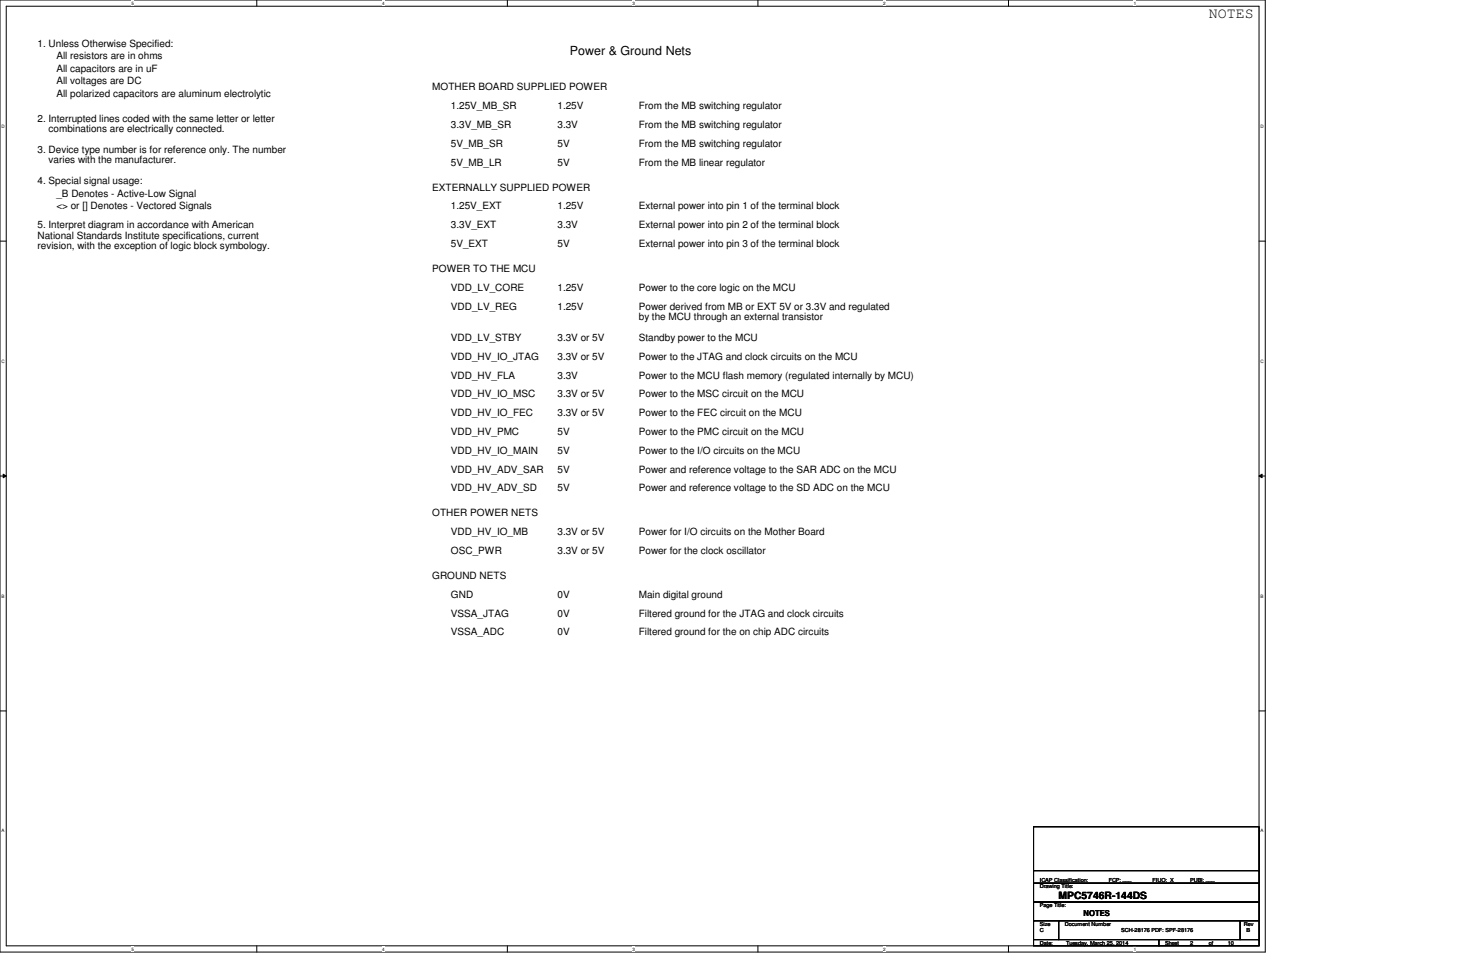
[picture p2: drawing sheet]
<svg xmlns="http://www.w3.org/2000/svg" width="432mm" height="279mm" viewBox="0 0 432 279" stroke-linecap="round" stroke-linejoin="round" font-family="sans-serif">
<defs><g id="words">
<text font-size="4.4" x="352.9" y="5.3">NOTES</text>
<text font-size="3.6" x="166.4" y="16">Power &amp; Ground Nets</text>
<g font-size="2.9">
<text x="11" y="13.6">1. Unless Otherwise Specified:</text>
<text x="16.5" y="17.2">All resistors are in ohms</text>
<text x="16.5" y="20.9">All capacitors are in uF</text>
<text x="16.5" y="24.6">All voltages are DC</text>
<text x="16.5" y="28.2">All polarized capacitors are aluminum electrolytic</text>
<text x="126.2" y="26.4">MOTHER BOARD SUPPLIED POWER</text>
<text x="11" y="35.5">2. Interrupted lines coded with the same letter or letter</text>
<text x="131.7" y="31.9">1.25V_MB_SR</text>
<text x="162.8" y="31.9">1.25V</text>
<text x="186.5" y="31.9">From the MB switching regulator</text>
<text x="14.2" y="38.5">combinations are electrically connected.</text>
<text x="131.7" y="37.4">3.3V_MB_SR</text>
<text x="162.8" y="37.4">3.3V</text>
<text x="186.5" y="37.4">From the MB switching regulator</text>
<text x="11" y="44.7">3. Device type number is for reference only. The number</text>
<text x="14.2" y="47.7">varies with the manufacturer.</text>
<text x="131.7" y="42.8">5V_MB_SR</text>
<text x="162.8" y="42.8">5V</text>
<text x="186.5" y="42.8">From the MB switching regulator</text>
<text x="11" y="53.8">4. Special signal usage:</text>
<text x="131.7" y="48.3">5V_MB_LR</text>
<text x="162.8" y="48.3">5V</text>
<text x="186.5" y="48.3">From the MB linear regulator</text>
<text x="16.5" y="57.5">_B Denotes - Active-Low Signal</text>
<text x="126.2" y="55.7">EXTERNALLY SUPPLIED POWER</text>
<text x="16.5" y="61.1">&lt;&gt; or [] Denotes - Vectored Signals</text>
<text x="131.7" y="61.1">1.25V_EXT</text>
<text x="162.8" y="61.1">1.25V</text>
<text x="186.5" y="61.1">External power into pin 1 of the terminal block</text>
<text x="11" y="66.6">5. Interpret diagram in accordance with American</text>
<text x="11" y="69.6">National Standards Institute specifications, current</text>
<text x="131.7" y="66.6">3.3V_EXT</text>
<text x="162.8" y="66.6">3.3V</text>
<text x="186.5" y="66.6">External power into pin 2 of the terminal block</text>
<text x="11" y="72.6">revision, with the exception of logic block symbology.</text>
<text x="131.7" y="72.1">5V_EXT</text>
<text x="162.8" y="72.1">5V</text>
<text x="186.5" y="72.1">External power into pin 3 of the terminal block</text>
<text x="126.2" y="79.4">POWER TO THE MCU</text>
<text x="131.7" y="84.9">VDD_LV_CORE</text>
<text x="162.8" y="84.9">1.25V</text>
<text x="186.5" y="84.9">Power to the core logic on the MCU</text>
<text x="131.7" y="90.4">VDD_LV_REG</text>
<text x="162.8" y="90.4">1.25V</text>
<text x="186.5" y="93.4">by the MCU through an external transistor</text>
<text x="186.5" y="90.4">Power derived from MB or EXT 5V or 3.3V and regulated</text>
<text x="131.7" y="99.5">VDD_LV_STBY</text>
<text x="162.8" y="99.5">3.3V or 5V</text>
<text x="186.5" y="99.5">Standby power to the MCU</text>
<text x="131.7" y="105">VDD_HV_IO_JTAG</text>
<text x="162.8" y="105">3.3V or 5V</text>
<text x="186.5" y="105">Power to the JTAG and clock circuits on the MCU</text>
<text x="131.7" y="110.5">VDD_HV_FLA</text>
<text x="162.8" y="110.5">3.3V</text>
<text x="186.5" y="110.5">Power to the MCU flash memory (regulated internally by MCU)</text>
<text x="131.7" y="116">VDD_HV_IO_MSC</text>
<text x="162.8" y="116">3.3V or 5V</text>
<text x="186.5" y="116">Power to the MSC circuit on the MCU</text>
<text x="131.7" y="121.5">VDD_HV_IO_FEC</text>
<text x="162.8" y="121.5">3.3V or 5V</text>
<text x="186.5" y="121.5">Power to the FEC circuit on the MCU</text>
<text x="131.7" y="127">VDD_HV_PMC</text>
<text x="162.8" y="127">5V</text>
<text x="186.5" y="127">Power to the PMC circuit on the MCU</text>
<text x="131.7" y="132.5">VDD_HV_IO_MAIN</text>
<text x="131.7" y="138">VDD_HV_ADV_SAR</text>
<text x="162.8" y="132.5">5V</text>
<text x="162.8" y="138">5V</text>
<text x="186.5" y="138">Power and reference voltage to the SAR ADC on the MCU</text>
<text x="186.5" y="132.5">Power to the I/O circuits on the MCU</text>
<text x="131.7" y="143.4">VDD_HV_ADV_SD</text>
<text x="162.8" y="143.4">5V</text>
<text x="186.5" y="143.4">Power and reference voltage to the SD ADC on the MCU</text>
<text x="126.2" y="150.7">OTHER POWER NETS</text>
<text x="131.7" y="161.7">OSC_PWR</text>
<text x="131.7" y="156.3">VDD_HV_IO_MB</text>
<text x="162.8" y="156.3">3.3V or 5V</text>
<text x="162.8" y="161.7">3.3V or 5V</text>
<text x="186.5" y="156.3">Power for I/O circuits on the Mother Board</text>
<text x="186.5" y="161.7">Power for the clock oscillator</text>
<text x="126.2" y="169">GROUND NETS</text>
<text x="131.7" y="174.5">GND</text>
<text x="162.8" y="174.5">0V</text>
<text x="186.5" y="174.5">Main digital ground</text>
<text x="131.7" y="180">VSSA_JTAG</text>
<text x="131.7" y="185.5">VSSA_ADC</text>
<text x="162.8" y="180">0V</text>
<text x="162.8" y="185.5">0V</text>
<text x="186.5" y="180">Filtered ground for the JTAG and clock circuits</text>
<text x="186.5" y="185.5">Filtered ground for the on chip ADC circuits</text>
<text x="309.1" y="262.4">MPC5746R-144DS</text>
</g>
<text font-size="2.4" x="316.4" y="267.4">NOTES</text>
<g font-size="1.6">
<text x="303.6" y="257.5">ICAP Classification:</text>
<text x="323.7" y="257.5">FCP: ___</text>
<text x="336.5" y="257.5">FIUO: X</text>
<text x="347.5" y="257.5">PUBI: ___</text>
<text x="303.6" y="259.3">Drawing Title:</text>
<text x="303.6" y="264.8">Page Title:</text>
<text x="303.6" y="270.3">Size</text>
<text x="303.6" y="275.8">Date:</text>
<text x="303.6" y="272.1">C</text>
<text x="310.9" y="270.3">Document Number</text>
<text x="311.2" y="275.8">Tuesday, March 25, 2014</text>
<text x="327.4" y="272.1">SCH-28176 PDF: SPF-28176</text>
<text x="340.1" y="275.8">Sheet</text>
<text x="347.5" y="275.8">2</text>
<text x="352.9" y="275.8">of</text>
<text x="358.4" y="275.8">10</text>
<text x="363.2" y="270.3">Rev</text>
<text x="363.9" y="272.1">B</text>
</g>
<g font-size="1.3">
<text x="38.4" y="1.4">5</text>
<text x="111.5" y="1.4">4</text>
<text x="184.7" y="1.4">3</text>
<text x="257.9" y="1.4">2</text>
<text x="331" y="1.4">1</text>
<text x=".5" y="37.3">D</text>
<text x="368" y="37.3">D</text>
<text x=".5" y="105.9">C</text>
<text x="368" y="105.9">C</text>
<text x=".5" y="174.5">B</text>
<text x="368" y="174.5">B</text>
<text x=".5" y="243">A</text>
<text x="368" y="243">A</text>
<text x="38.4" y="277.5">5</text>
<text x="111.5" y="277.5">4</text>
<text x="184.7" y="277.5">3</text>
<text x="257.9" y="277.5">2</text>
<text x="331" y="277.5">1</text>
</g>
</g></defs>
<path d="M0 0h369.4v278h-369.4zM1.8 1.8h365.8v274.3h-365.8z" fill="none" stroke="#000" stroke-width=".29"/>
<g fill="#fff">
<path d="M38.4 .2h.7v1.5h-.7z"/>
<path d="M38.4 276.4h.7v1.4h-.7z"/>
</g>
<path d="M75 0v1.8M75 276.1v1.9" fill="none" stroke="#000" stroke-width=".29"/>
<g fill="#fff">
<path d="M111.5 .2h.8v1.5h-.8z"/>
<path d="M111.5 276.4h.8v1.4h-.8z"/>
</g>
<path d="M148.1 0v1.8M148.1 276.1v1.9" fill="none" stroke="#000" stroke-width=".29"/>
<g fill="#fff">
<path d="M184.7 .2h.7v1.5h-.7z"/>
<path d="M184.7 276.4h.7v1.4h-.7z"/>
</g>
<path d="M221.3 0v1.8M221.3 276.1v1.9" fill="none" stroke="#000" stroke-width=".29"/>
<g fill="#fff">
<path d="M257.9 .2h.7v1.5h-.7z"/>
<path d="M257.9 276.4h.7v1.4h-.7z"/>
</g>
<path d="M294.4 0v1.8M294.4 276.1v1.9" fill="none" stroke="#000" stroke-width=".29"/>
<g fill="#fff">
<path d="M331 .2h.7v1.5h-.7z"/>
<path d="M331 276.4h.7v1.4h-.7z"/>
<path d="M.5 36.1h.9v1.5h-.9z"/>
<path d="M368 36.1h1v1.5h-1z"/>
<path d="M.5 104.7h.9v1.5h-.9z"/>
<path d="M368 104.7h1v1.5h-1z"/>
</g>
<path d="M0 70.4h1.8M367.6 70.4h1.8" fill="none" stroke="#000" stroke-width=".29"/>
<g fill="#fff">
<path d="M.5 173.3h.8v1.5h-.8z"/>
<path d="M368 173.3h.9v1.5h-.9z"/>
</g>
<path d="M0 139h1.8M.9 138.4l.9 .6-.9 .5zM367.6 139l.9-.6v1.1zM367.6 139h1.8" fill="none" stroke="#000" stroke-width=".29"/>
<path d="M.9 138.4l.9 .6-.9 .5zM367.6 139l.9-.6v1.1z" fill="#000"/>
<g fill="#fff">
<path d="M.5 241.9h.8v1.4h-.8z"/>
<path d="M368 241.9h.9v1.4h-.9z"/>
</g>
<path d="M0 207.6h1.8M367.6 207.6h1.8M301.8 257.9h65.8v5.5h-65.8zM301.8 241.4h65.8v16.5h-65.8zM301.8 254.2h65.8M367.6 254.2h.1M301.8 263.4h65.8v5.4h-65.8zM301.8 268.8h7.3v5.5h-7.3zM301.8 274.3h36.5v1.8h-36.5zM309.1 268.8h53v5.5h-53zM338.3 274.3h29.3v1.8h-29.3zM362.1 268.8h5.5v5.5h-5.5z" fill="none" stroke="#000" stroke-width=".29"/>
<use href="#words"/>
</svg>
